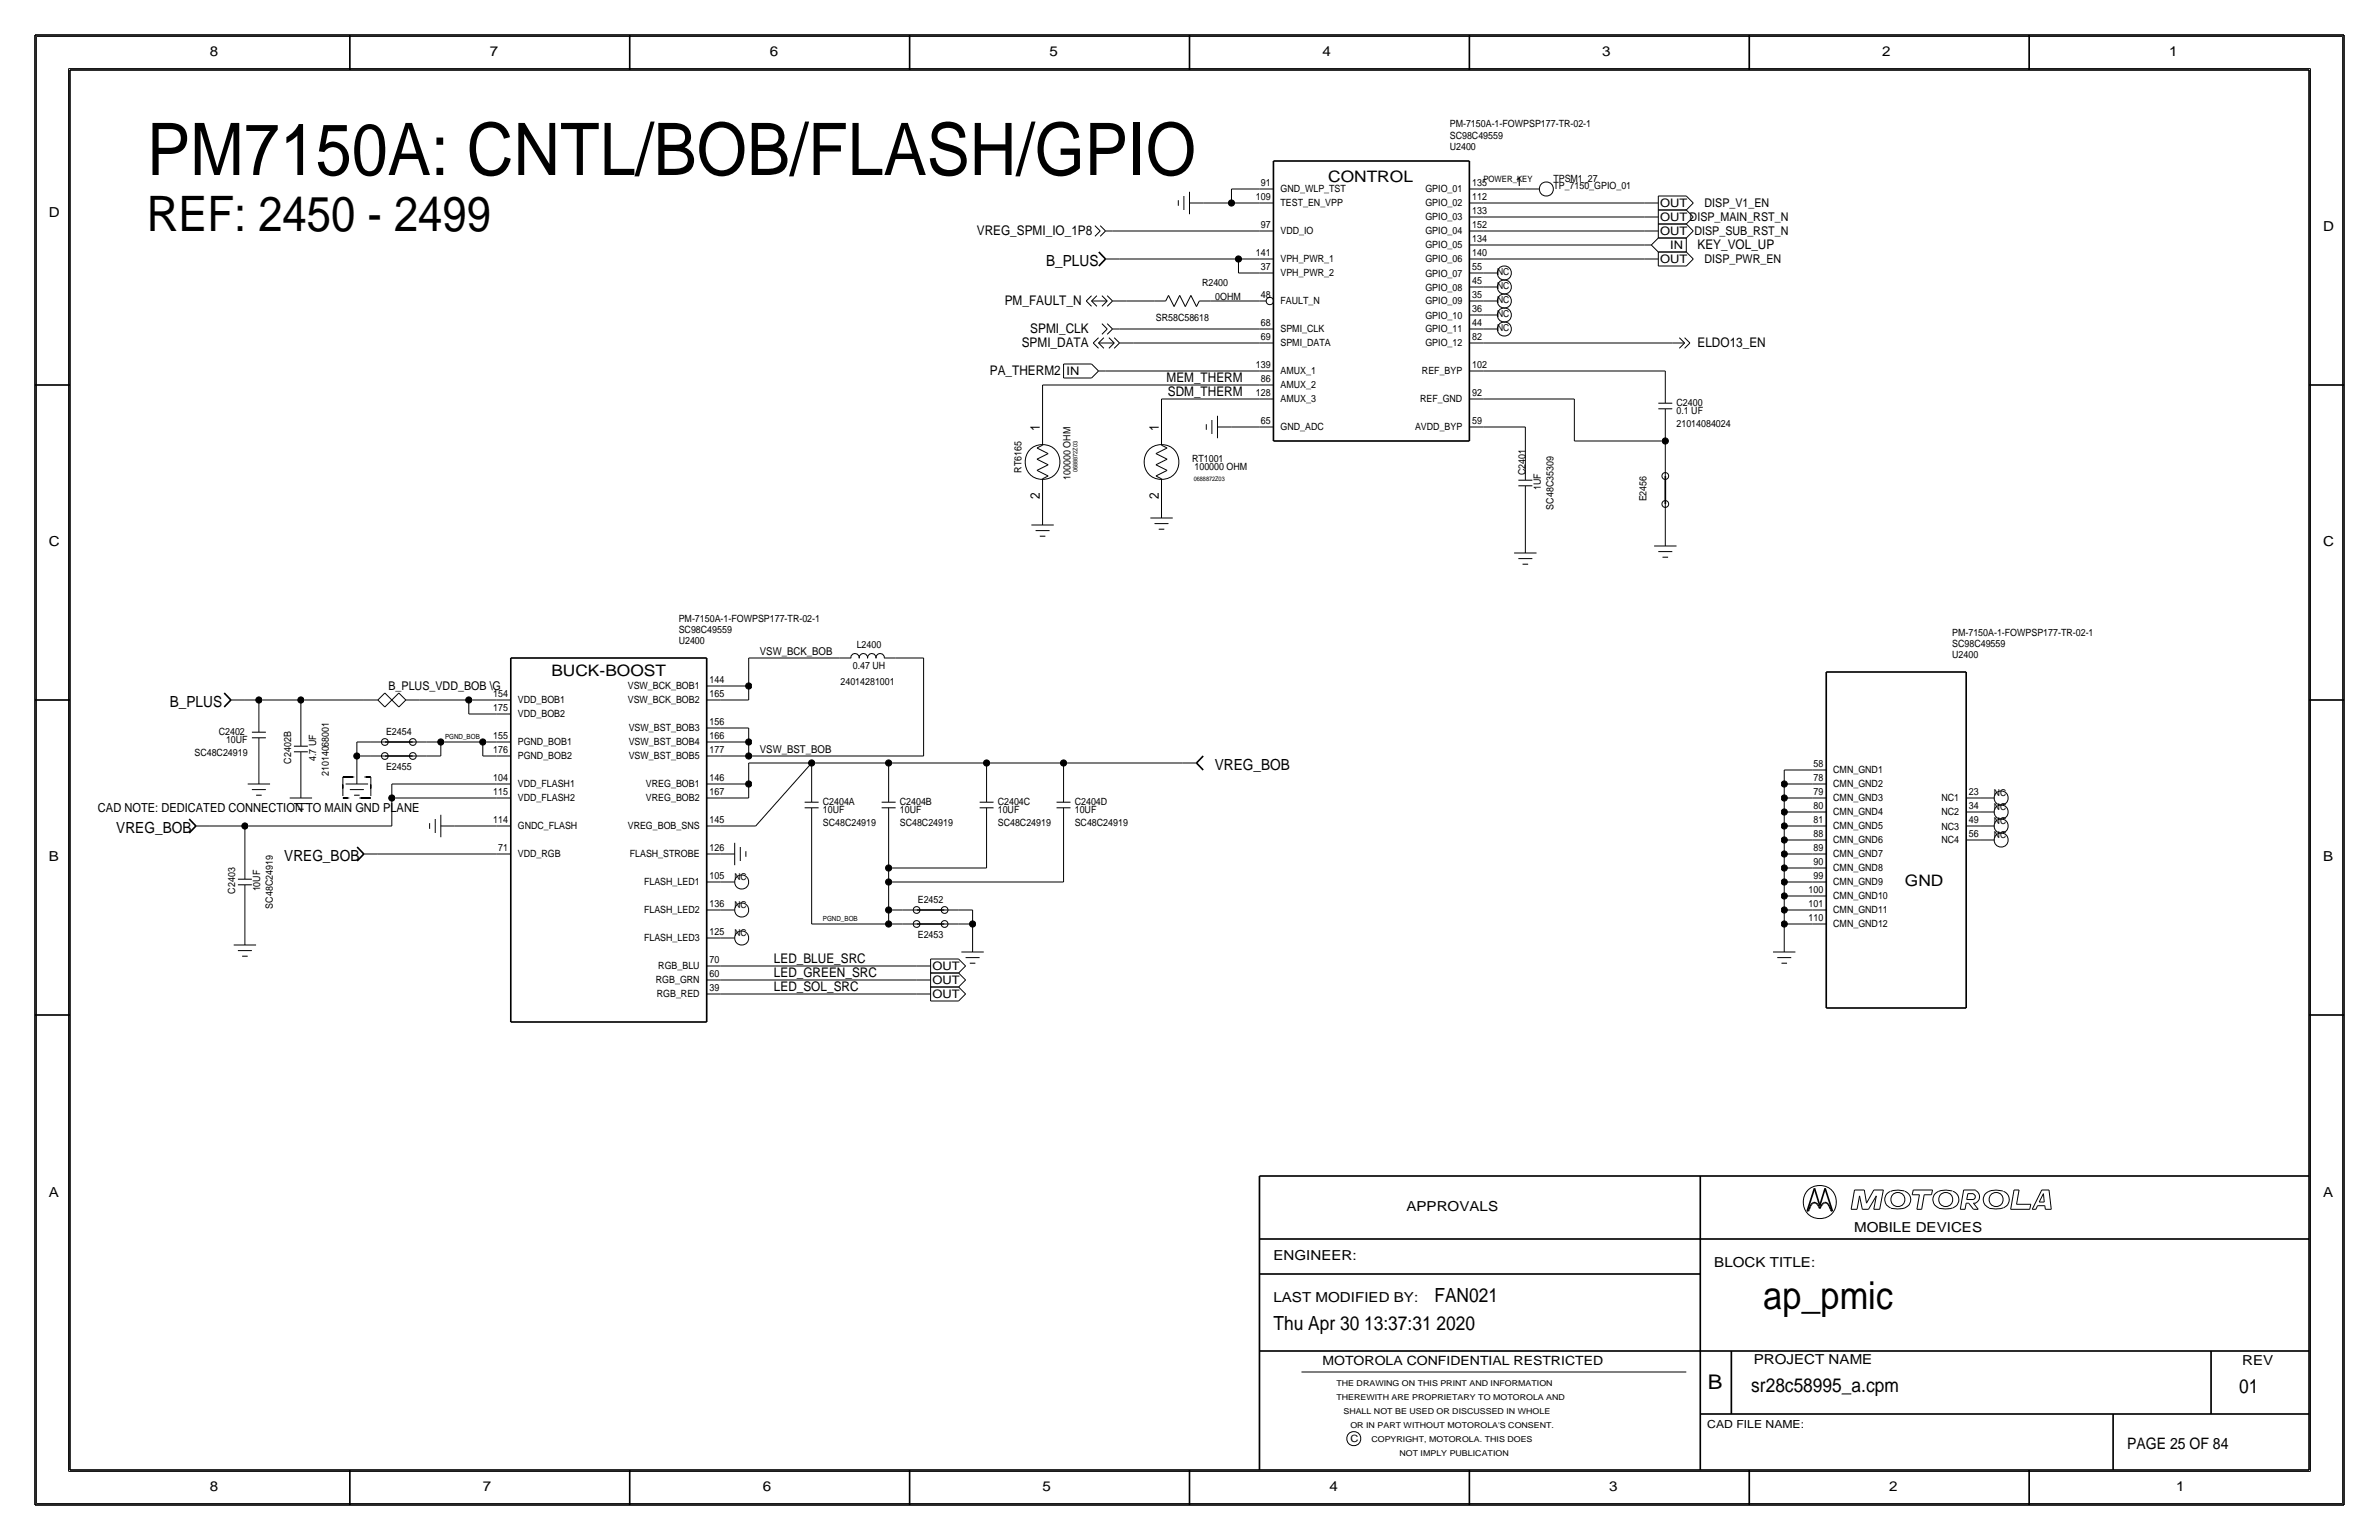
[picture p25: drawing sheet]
<svg xmlns="http://www.w3.org/2000/svg" width="432mm" height="279mm" viewBox="0 0 432 279" stroke-linecap="round" stroke-linejoin="round" font-family="sans-serif">
<defs><g id="words">
<text font-size="13.2" x="26.7" y="31.8">PM7150A: CNTL/BOB/FLASH/GPIO</text>
<text font-size="8.9" x="26.7" y="41.9">REF: 2450 - 2499</text>
<text font-size="7" x="320" y="237.5">ap_pmic</text>
<text font-size="3.7" x="310" y="252.1">B</text>
<g font-size="3.5">
<text x="260.4" y="236.2">FAN021</text>
<text x="231.1" y="241.3">Thu Apr 30 13:37:31 2020</text>
<text x="317.9" y="252.6">sr28c58995_a.cpm</text>
<text x="406.4" y="252.7">01</text>
</g>
<g font-size="2.9">
<text x="241.1" y="33">CONTROL</text>
<text x="100.1" y="122.6">BUCK-BOOST</text>
<text x="345.7" y="160.8">GND</text>
<text x="386.1" y="262.9">PAGE 25 OF 84</text>
</g>
<g font-size="2.8">
<text x="189.9" y="48.3">B_PLUS</text>
<text x="30.8" y="128.3">B_PLUS</text>
<text x="220.5" y="139.7">VREG_BOB</text>
<text x="21.1" y="151.1">VREG_BOB</text>
<text x="51.6" y="156.2">VREG_BOB</text>
</g>
<g font-size="2.5">
<text x="38.1" y="10.2">8</text>
<text x="88.9" y="10.2">7</text>
<text x="139.7" y="10.2">6</text>
<text x="190.5" y="10.2">5</text>
<text x="240" y="10.2">4</text>
<text x="290.8" y="10.2">3</text>
<text x="341.6" y="10.2">2</text>
<text x="393.7" y="10.2">1</text>
<text x="8.9" y="39.4">D</text>
<text x="421.6" y="41.9">D</text>
<text x="8.9" y="99.1">C</text>
<text x="421.6" y="99.1">C</text>
<text x="8.9" y="156.2">B</text>
<text x="421.6" y="156.2">B</text>
<text x="8.9" y="217.2">A</text>
<text x="255.3" y="219.7">APPROVALS</text>
<text x="421.6" y="217.2">A</text>
<text x="336.5" y="223.5">MOBILE DEVICES</text>
<text x="231.1" y="228.6">ENGINEER:</text>
<text x="311.1" y="229.9">BLOCK TITLE:</text>
<text x="231.1" y="236.2">LAST MODIFIED BY:</text>
<text x="318.3" y="247.5">PROJECT NAME</text>
<text x="407" y="247.6">REV</text>
<text x="38.1" y="270.5">8</text>
<text x="87.6" y="270.5">7</text>
<text x="138.4" y="270.5">6</text>
<text x="189.2" y="270.5">5</text>
<text x="241.3" y="270.5">4</text>
<text x="292.1" y="270.5">3</text>
<text x="342.9" y="270.5">2</text>
<text x="395" y="270.5">1</text>
</g>
<g font-size="2.4">
<text x="275.2" y="33.8">1</text>
<text x="177.3" y="42.7">VREG_SPMI_IO_1P8</text>
<text x="308.1" y="45.2">KEY_VOL_UP</text>
<text x="182.4" y="55.4">PM_FAULT_N</text>
<text x="185.4" y="63">SPMI_DATA</text>
<text x="187" y="60.5">SPMI_CLK</text>
<text x="308.1" y="63">ELDO13_EN</text>
<text x="179.7" y="68.1">PA_THERM2</text>
<text x="211.7" y="69.3">MEM_THERM</text>
<text x="212" y="71.9">SDM_THERM</text>
<text x="188.7" y="78.2" transform="rotate(-90 188.7 78.2)">1</text>
<text x="210.3" y="78.2" transform="rotate(-90 210.3 78.2)">1</text>
<text x="188.7" y="90.6" transform="rotate(-90 188.7 90.6)">2</text>
<text x="210.3" y="90.6" transform="rotate(-90 210.3 90.6)">2</text>
<text x="140.5" y="177.3">LED_GREEN_SRC</text>
<text x="140.5" y="174.8">LED_BLUE_SRC</text>
<text x="140.5" y="179.8">LED_SOL_SRC</text>
</g>
<g font-size="2.3">
<text x="17.8" y="147.3">CAD NOTE: DEDICATED CONNECTION TO MAIN GND PLANE</text>
<text x="240" y="247.6">MOTOROLA CONFIDENTIAL RESTRICTED</text>
</g>
<g font-size="2.2">
<text x="309.4" y="37.6">DISP_V1_EN</text>
<text x="309.4" y="47.8">DISP_PWR_EN</text>
<text x="70.5" y="125.2">B_PLUS_VDD_BOB \G</text>
</g>
<g font-size="2.1">
<text x="301.3" y="37.6">OUT</text>
<text x="301.3" y="40.2">OUT DISP_MAIN_RST_N</text>
<text x="301.3" y="47.8">OUT</text>
<text x="301.3" y="42.7">OUT DISP_SUB_RST_N</text>
<text x="303.2" y="45.2">IN</text>
<text x="193.6" y="68">IN</text>
<text x="169.3" y="176.1">OUT</text>
<text x="169.3" y="178.6">OUT</text>
<text x="169.3" y="181.2">OUT</text>
</g>
<g font-size="2">
<text x="137.9" y="118.9">VSW_BCK_BOB</text>
<text x="137.9" y="136.7">VSW_BST_BOB</text>
<text x="309.9" y="259.1">CAD FILE NAME:</text>
</g>
<g font-size="1.8">
<text x="263.1" y="23.1">PM-7150A-1-FOWPSP177-TR-02-1</text>
<text x="263.1" y="25.1">SC98C49559</text>
<text x="263.1" y="27.2">U2400</text>
<text x="228.8" y="33.8">91</text>
<text x="232.4" y="34.8">GND_WLP_TST</text>
<text x="258.7" y="34.9">GPIO_01</text>
<text x="267.2" y="33.8">135</text>
<text x="281.9" y="33">TPSM1_27</text>
<text x="281.9" y="34.3">TP_7150_GPIO_01</text>
<text x="227.9" y="36.3">109</text>
<text x="228.8" y="41.4">97</text>
<text x="232.4" y="37.3">TEST_EN_VPP</text>
<text x="258.7" y="40">GPIO_03</text>
<text x="258.7" y="37.4">GPIO_02</text>
<text x="267.2" y="41.4">152</text>
<text x="267.2" y="38.9">133</text>
<text x="267.2" y="36.3">112</text>
<text x="227.9" y="46.5">141</text>
<text x="232.4" y="47.5">VPH_PWR_1</text>
<text x="232.4" y="42.4">VDD_IO</text>
<text x="258.7" y="47.6">GPIO_06</text>
<text x="258.7" y="45.1">GPIO_05</text>
<text x="258.7" y="42.5">GPIO_04</text>
<text x="267.2" y="46.5">140</text>
<text x="267.2" y="43.9">134</text>
<text x="218.2" y="52">R2400</text>
<text x="228.8" y="49">37</text>
<text x="232.4" y="50">VPH_PWR_2</text>
<text x="258.7" y="50.2">GPIO_07</text>
<text x="258.7" y="52.7">GPIO_08</text>
<text x="267.2" y="51.6">45</text>
<text x="267.2" y="49">55</text>
<text x="209.8" y="58.3">SR58C58618</text>
<text x="220.6" y="54.5">0OHM</text>
<text x="228.8" y="59.2">68</text>
<text x="228.8" y="54.2">48</text>
<text x="232.4" y="55.2">FAULT_N</text>
<text x="258.7" y="55.2">GPIO_09</text>
<text x="258.7" y="57.8">GPIO_10</text>
<text x="267.2" y="59.2">44</text>
<text x="267.2" y="56.6">36</text>
<text x="267.2" y="54.2">35</text>
<text x="228.8" y="61.7">69</text>
<text x="232.4" y="62.8">SPMI_DATA</text>
<text x="232.4" y="60.3">SPMI_CLK</text>
<text x="258.7" y="62.8">GPIO_12</text>
<text x="258.7" y="60.3">GPIO_11</text>
<text x="267.2" y="61.7">82</text>
<text x="227.9" y="71.9">128</text>
<text x="227.9" y="66.8">139</text>
<text x="228.8" y="69.3">86</text>
<text x="232.4" y="67.9">AMUX_1</text>
<text x="232.4" y="70.5">AMUX_2</text>
<text x="258.1" y="67.9">REF_BYP</text>
<text x="267.2" y="71.9">92</text>
<text x="267.2" y="66.8">102</text>
<text x="228.8" y="77">65</text>
<text x="232.4" y="73">AMUX_3</text>
<text x="232.4" y="78">GND_ADC</text>
<text x="257.7" y="72.9">REF_GND</text>
<text x="267.2" y="77">59</text>
<text x="304.3" y="77.5">21014084024</text>
<text x="304.3" y="73.7">C2400</text>
<text x="304.3" y="75.2">0.1 UF</text>
<text x="216.4" y="83.8">RT1001</text>
<text x="256.8" y="78.1">AVDD_BYP</text>
<text x="185.4" y="85.7" transform="rotate(-90 185.4 85.7)">RT6165</text>
<text x="194.3" y="87" transform="rotate(-90 194.3 87)">100000 OHM</text>
<text x="216.8" y="85.2">100000 OHM</text>
<text x="276.9" y="86.2" transform="rotate(-90 276.9 86.2)">C2401</text>
<text x="279.7" y="88.9" transform="rotate(-90 279.7 88.9)">1UF</text>
<text x="281.9" y="92.5" transform="rotate(-90 281.9 92.5)">SC48C35309</text>
<text x="298.9" y="91" transform="rotate(-90 298.9 91)">E2456</text>
<text x="123.2" y="112.8">PM-7150A-1-FOWPSP177-TR-02-1</text>
<text x="123.2" y="114.8">SC98C49559</text>
<text x="123.2" y="116.8">U2400</text>
<text x="155.5" y="117.7">L2400</text>
<text x="354.3" y="115.3">PM-7150A-1-FOWPSP177-TR-02-1</text>
<text x="354.3" y="117.3">SC98C49559</text>
<text x="354.3" y="119.4">U2400</text>
<text x="113.9" y="125">VSW_BCK_BOB1</text>
<text x="128.8" y="123.9">144</text>
<text x="152.6" y="124.2">24014281001</text>
<text x="154.8" y="121.4">0.47 UH</text>
<text x="89.5" y="129">175</text>
<text x="89.5" y="126.5">154</text>
<text x="94" y="127.5">VDD_BOB1</text>
<text x="94" y="130">VDD_BOB2</text>
<text x="113.9" y="127.5">VSW_BCK_BOB2</text>
<text x="128.8" y="131.6">156</text>
<text x="128.8" y="126.5">165</text>
<text x="35.3" y="137.2">SC48C24919</text>
<text x="39.7" y="133.4">C2402</text>
<text x="41" y="134.9">10UF</text>
<text x="70.1" y="133.4">E2454</text>
<text x="89.5" y="136.6">176</text>
<text x="89.5" y="134.1">155</text>
<text x="94" y="135.1">PGND_BOB1</text>
<text x="94" y="137.7">PGND_BOB2</text>
<text x="114.1" y="137.7">VSW_BST_BOB5</text>
<text x="114.1" y="132.6">VSW_BST_BOB3</text>
<text x="114.1" y="135.1">VSW_BST_BOB4</text>
<text x="128.8" y="136.6">177</text>
<text x="128.8" y="134.1">166</text>
<text x="52.8" y="138.5" transform="rotate(-90 52.8 138.5)">C2402B</text>
<text x="57.4" y="138.1" transform="rotate(-90 57.4 138.1)">4.7 UF</text>
<text x="59.7" y="140.8" transform="rotate(-90 59.7 140.8)">21014068001</text>
<text x="70.1" y="139.7">E2455</text>
<text x="89.5" y="141.7">104</text>
<text x="94" y="142.7">VDD_FLASH1</text>
<text x="117.2" y="142.7">VREG_BOB1</text>
<text x="128.8" y="141.7">146</text>
<text x="329.2" y="141.8">78</text>
<text x="329.2" y="139.2">58</text>
<text x="332.7" y="140.2">CMN_GND1</text>
<text x="332.7" y="142.8">CMN_GND2</text>
<text x="89.5" y="144.3">115</text>
<text x="89.5" y="149.3">114</text>
<text x="94" y="145.3">VDD_FLASH2</text>
<text x="117.2" y="145.3">VREG_BOB2</text>
<text x="128.8" y="149.3">145</text>
<text x="128.8" y="144.3">167</text>
<text x="149.4" y="147.6">10UF</text>
<text x="149.4" y="146">C2404A</text>
<text x="149.4" y="149.9">SC48C24919</text>
<text x="163.3" y="147.6">10UF</text>
<text x="163.3" y="146">C2404B</text>
<text x="163.3" y="149.9">SC48C24919</text>
<text x="181.1" y="147.6">10UF</text>
<text x="181.1" y="149.9">SC48C24919</text>
<text x="181.1" y="146">C2404C</text>
<text x="195.1" y="147.6">10UF</text>
<text x="195.1" y="149.9">SC48C24919</text>
<text x="195.1" y="146">C2404D</text>
<text x="329.2" y="149.3">81</text>
<text x="329.2" y="146.9">80</text>
<text x="329.2" y="144.3">79</text>
<text x="332.7" y="145.3">CMN_GND3</text>
<text x="332.7" y="147.9">CMN_GND4</text>
<text x="352.4" y="145.3">NC1</text>
<text x="352.4" y="147.9">NC2</text>
<text x="357.4" y="149.4">49</text>
<text x="357.4" y="146.9">34</text>
<text x="357.4" y="144.3">23</text>
<text x="90.4" y="154.4">71</text>
<text x="94" y="155.4">VDD_RGB</text>
<text x="94" y="150.4">GNDC_FLASH</text>
<text x="113.9" y="150.3">VREG_BOB_SNS</text>
<text x="114.3" y="155.4">FLASH_STROBE</text>
<text x="128.8" y="154.4">126</text>
<text x="329.2" y="154.4">89</text>
<text x="329.2" y="151.9">88</text>
<text x="332.7" y="150.4">CMN_GND5</text>
<text x="332.7" y="152.9">CMN_GND6</text>
<text x="332.7" y="155.4">CMN_GND7</text>
<text x="352.4" y="150.5">NC3</text>
<text x="352.4" y="153">NC4</text>
<text x="357.4" y="151.9">56</text>
<text x="47.2" y="161.7" transform="rotate(-90 47.2 161.7)">10UF</text>
<text x="116.9" y="160.6">FLASH_LED1</text>
<text x="128.8" y="159.5">105</text>
<text x="329.2" y="159.5">99</text>
<text x="329.2" y="156.9">90</text>
<text x="332.7" y="157.9">CMN_GND8</text>
<text x="332.7" y="160.6">CMN_GND9</text>
<text x="42.7" y="162.1" transform="rotate(-90 42.7 162.1)">C2403</text>
<text x="49.5" y="164.9" transform="rotate(-90 49.5 164.9)">SC48C24919</text>
<text x="116.9" y="165.7">FLASH_LED2</text>
<text x="128.8" y="164.6">136</text>
<text x="166.6" y="163.8">E2452</text>
<text x="328.3" y="167.1">110</text>
<text x="328.3" y="164.6">101</text>
<text x="328.3" y="162">100</text>
<text x="332.7" y="163.1">CMN_GND10</text>
<text x="332.7" y="165.6">CMN_GND11</text>
<text x="116.9" y="170.8">FLASH_LED3</text>
<text x="128.8" y="169.7">125</text>
<text x="166.6" y="170.2">E2453</text>
<text x="332.7" y="168.2">CMN_GND12</text>
<text x="119" y="178.4">RGB_GRN</text>
<text x="119.5" y="175.9">RGB_BLU</text>
<text x="128.8" y="179.8">39</text>
<text x="128.8" y="177.3">60</text>
<text x="128.8" y="174.7">70</text>
<text x="119.2" y="181">RGB_RED</text>
<text x="245.1" y="261.6">C</text>
</g>
<g font-size="1.7">
<text x="271.7" y="52.5">NC</text>
<text x="271.7" y="49.9">NC</text>
<text x="271.7" y="57.6">NC</text>
<text x="271.7" y="55">NC</text>
<text x="271.7" y="60.1">NC</text>
<text x="361.9" y="149.5">NC</text>
<text x="361.9" y="146.9">NC</text>
<text x="361.9" y="144.4">NC</text>
<text x="361.9" y="152">NC</text>
<text x="133.3" y="159.6">NC</text>
<text x="133.3" y="164.7">NC</text>
<text x="133.3" y="169.8">NC</text>
</g>
<text font-size="1.6" x="269.2" y="33">POWER_KEY</text>
<g font-size="1.5">
<text x="242.6" y="251.5">THE DRAWING ON THIS PRINT AND INFORMATION</text>
<text x="242.6" y="254">THEREWITH ARE PROPRIETARY TO MOTOROLA AND</text>
<text x="243.8" y="256.5">SHALL NOT BE USED OR DISCUSSED IN WHOLE</text>
<text x="245.1" y="259.1">OR IN PART WITHOUT MOTOROLA'S CONSENT.</text>
<text x="248.9" y="261.6">COPYRIGHT, MOTOROLA. THIS DOES</text>
<text x="254" y="264.2">NOT IMPLY PUBLICATION</text>
</g>
<g font-size="1.3">
<text x="80.8" y="134.1">PGND_BOB</text>
<text x="149.4" y="167.1">PGND_BOB</text>
</g>
<g font-size="1.1">
<text x="195.6" y="85.7" transform="rotate(-90 195.6 85.7)">0688872Z03</text>
<text x="216.7" y="87.3">0688872Z03</text>
</g>
</g></defs>
<g fill="none" stroke="#000" stroke-width=".18">
<path d="M6.6 6.6h418.6zM6.6 6.6v266.2zM12.4 12.4v254.6zM12.4 12.4h407zM419.4 12.4v254.6zM425.2 6.6v266.2zM213.9 36.3v1zM214.9 35.6v2.5zM215.9 36.8h2.5zM215.9 34.8v4.1zM218.4 36.8h5.1zM223.5 36.8h5.1z"/>
<path d="M223.5 34.3v2.5zM223.5 34.3h5.1zM228.6 36.8h2.5zM228.6 34.3h2.5zM266.7 34.3h2.5zM266.7 39.4h2.5zM266.7 36.8h2.5zM269.2 34.3h7.7zM269.2 36.8h29.3zM269.2 39.4h29.3zM276.9 34.3h2.5zM298.5 36.8h2.5z"/>
<path d="M298.5 39.4h2.5zM301 35.6h5.1zM301 38.1h5.1zM301 35.6v2.5zM301 38.1v2.5zM306.1 35.6l1.2 1.2zM306.1 38.1l1.2 1.3zM307.3 36.8l-1.2 1.3zM307.3 39.4l-1.2 1.2zM197.2 54.6l.9 1zM197.2 54.6l.9-1zM198.1 54.6l1-1z"/>
<path d="M198.1 54.6l1 1zM198.1 54.6h2.9zM198.7 40.9l1 1zM199.7 41.9l-1 1zM199.7 40.9l1 1zM200 55.6l1-1zM200 58.7l1 1zM200 53.6l1 1zM200.7 41.9l-1 1zM200.7 41.9h1.2zM200.7 47h2.5zM201 59.7l-1 1z"/>
<path d="M201 58.7l.9 1zM201 53.6l.9 1zM201.9 54.6h2.6zM201.9 41.9h26.7zM201.9 54.6l-.9 1zM201.9 59.7l-.9 1zM201.9 59.7h1.3zM203.2 59.7h25.4zM203.2 47h21.6zM204.5 54.6h5zM209.6 54.6h2zM212.1 53.6l-.5 1z"/>
<path d="M212.1 53.6l1 2zM214.1 53.6l1 2zM214.1 53.6l-1 2zM216.2 53.6l1 2zM216.2 53.6l-1.1 2zM217.7 54.6l-.5 1zM217.7 54.6h2zM219.7 54.6h8.9zM224.8 49.5h3.8zM224.8 47v2.5zM224.8 47h3.8zM228.6 47h2.5z"/>
<path d="M228.6 41.9h2.5zM228.6 59.7h2.5zM228.6 54.6h1.2zM228.6 49.5h2.5zM266.7 41.9h2.5zM266.7 47h2.5zM266.7 44.4h2.5zM266.7 49.5h2.5zM266.7 52.1h2.5zM266.7 59.7h2.5zM266.7 57.2h2.5zM266.7 54.6h2.5z"/>
<path d="M269.2 44.4h29.2zM269.2 47h29.3zM269.2 41.9h29.3zM269.2 59.7h2.6zM269.2 57.2h2.6zM269.2 54.6h2.6zM269.2 52.1h2.6zM269.2 49.5h2.6zM298.4 44.4h1.3zM298.5 47h2.5zM298.5 41.9h2.5zM299.7 44.4l1.3 1.3z"/>
<path d="M301 43.2h5.1zM301 45.7h5.1zM301 48.3h5.1zM301 45.7v2.6zM301 40.6h5.1zM301 40.6v2.6zM301 43.2l-1.3 1.3zM306.1 45.7l1.2 1.3zM306.1 40.6l1.2 1.3zM306.1 43.2v2.5zM307.3 47l-1.2 1.3zM307.3 41.9l-1.2 1.3z"/>
<path d="M189.2 69.8h39.4zM189.2 69.9v8.8zM189.2 78.7v2.1zM193 66h5.1zM193 66v2.6zM193 68.6h5.1zM198.1 66l1.3 1.3zM198.4 62.2l1 1zM199.4 62.2h2.8zM199.4 67.3h1.3zM199.4 67.3l-1.3 1.3zM199.4 62.2l1 1z"/>
<path d="M199.4 61.3l-1 .9zM200.4 61.3l-1 .9zM200.7 67.3h27.9zM201.3 61.3l.9 .9zM202.2 62.2l-.9 1zM202.2 61.3l1 .9zM203.2 62.2l-1 1zM203.2 62.2h2.5zM205.7 62.2h22.9zM210.8 72.4h17.8zM210.8 72.4v6.3zM210.8 78.7v2.1z"/>
<path d="M218.9 77v1zM220 76.2v2.5zM221 77.5h2.5zM221 75.4v4.1zM223.5 77.5h5.1zM228.6 67.3h2.5zM228.6 72.4h2.5zM228.6 69.8h2.5zM228.6 62.2h2.5zM228.6 77.5h2.5zM266.7 67.3h2.5zM266.7 72.4h2.5z"/>
<path d="M266.7 62.2h2.5zM266.7 77.5h2.5zM269.2 77.5h7.7zM269.2 67.3h33.1zM269.2 72.4h16.6zM269.2 62.2h34.3zM276.9 77.5v5zM285.8 72.4v7.6zM301 74.2h2.5zM301 73.2h2.5zM302.3 67.3v1.3zM302.3 78.7v1.3z"/>
<path d="M302.3 74.2v4.5zM302.3 68.6v4.6zM303.5 62.2h2.3zM304.8 63.2l1-1zM304.8 61.3l1 .9zM305.8 61.3l.9 .9zM305.8 63.2l.9-1zM187.2 95.2h4.1zM188 96.3h2.5zM188.2 83.3l2-1zM188.2 85.3l2-1zM188.2 81.3l1-.5z"/>
<path d="M188.2 81.3l2 1zM188.2 83.3l2 1zM188.2 85.3l2 1.1zM188.7 97.3h1zM189.2 88.9v3.8zM189.2 92.7v2.5zM189.2 86.9v2zM189.2 86.9l1-.5zM208.8 94h4.1zM209.6 95h2.5zM209.8 86.4l1 .5zM209.8 82.3l2-1z"/>
<path d="M209.8 84.3l2-1zM209.8 86.4l2-1.1zM209.8 82.3l2 1zM209.8 84.3l2 1zM210.3 96h1zM210.8 88.9v2.5zM210.8 91.4v2.6zM210.8 86.9v2zM210.8 80.8l1 .5zM275.6 88.1h2.5zM275.6 87.1h2.5zM276.9 92.7v5.1z"/>
<path d="M276.9 97.8v2.5zM276.9 88.1v4.6zM276.9 82.6v4.5zM285.8 80h16.5zM300.2 99.1h4.1zM302.3 94v2.5zM302.3 80v3.8zM302.3 96.5v2.6zM302.3 83.8v2.6zM302.3 91.4v2.6zM135.9 119.4h16.5zM135.9 119.4v5.1z"/>
<path d="M152.4 119.4h2zM154.4 119.4a.75 .75 0 0 1 .8-.8 .75 .75 0 0 1 .7 .8M156 119.4a.75 .75 0 0 1 .7-.8 .75 .75 0 0 1 .7 .8M157.5 119.4a.75 .75 0 0 1 .7-.8 .75 .75 0 0 1 .8 .8M159 119.4a.75 .75 0 0 1 .7-.8 .75 .75 0 0 1 .8 .8M160.5 119.4h2.1zM162.6 119.4h5zM167.6 119.4v17.8zM274.8 100.3h4.1zM275.6 101.3h2.5zM276.4 102.4h1zM301 100.1h2.5z"/>
<path d="M301.8 101.1h1zM41.9 127h2.5zM44.4 127h2.6zM45.7 133.9h2.6zM45.7 132.8h2.6zM47 138.4v1.3zM47 127v1.3zM47 133.9v4.5zM47 128.3v4.5zM47 139.7v2.5zM47 127h7.6zM53.3 135.4h2.6z"/>
<path d="M53.3 136.4h2.6zM54.6 127h11.4zM54.6 127v3.8zM54.6 136.4v4.6zM54.6 130.8v4.6zM64.8 134.6v2.6zM64.8 137.2h2.5zM64.8 137.2v2.5zM64.8 134.6h2.5zM64.8 139.7v2.5zM66 127h2.6zM67.3 137.2h2.6z"/>
<path d="M67.3 134.6h2.6zM68.6 127l1.2-1.3zM68.6 127l1.2 1.3zM69.8 128.3l1.3-1.3zM69.9 125.7l1.2 1.3zM71.1 127l1.3 1.3zM72.4 125.7l-1.3 1.3zM72.4 125.7l1.3 1.3zM73.7 127h2.5zM73.7 127l-1.3 1.3zM74.9 137.2h2.6zM74.9 134.6h2.6z"/>
<path d="M76.2 127h8.9zM77.5 134.6h2.5zM77.5 137.2h2.5zM80 134.6h7.6zM80 134.6v2.6zM85.1 129.5h5.1zM85.1 127v2.5zM85.1 127h5.1zM87.6 137.2h2.6zM87.6 134.6v2.6zM87.6 134.6h2.6zM90.2 137.2h2.5z"/>
<path d="M90.2 129.5h2.5zM90.2 134.6h2.5zM90.2 127h2.5zM128.3 137.2h2.5zM128.3 134.6h2.5zM128.3 127h2.5zM128.3 132.1h2.5zM128.3 124.5h2.5zM130.8 134.6h5.1zM130.8 132.1h5.1zM130.8 124.5h5.1zM130.8 137.2h5.1z"/>
<path d="M130.8 127h5.1zM135.9 138.4h11.4zM135.9 138.4v3.8zM135.9 137.2h31.7zM135.9 134.6v2.6zM135.9 132.1v2.5zM135.9 124.5v2.5zM147.3 138.4l-10.1 11.5zM147.3 138.4v2.6zM147.3 138.4h14zM161.3 138.4h17.8zM161.3 138.4v2.6z"/>
<path d="M179.1 138.4v2.6zM179.1 138.4h13.9zM193 138.4v2.6zM193 138.4h21.6zM214.6 138.4h2.6zM323.8 139.7v2.5zM323.8 139.7h5.1zM328.9 139.7h2.6zM35.6 149.9h2.5zM38.1 149.9h6.3zM43.2 159.5h2.5zM44.4 149.9h26.7z"/>
<path d="M44.4 149.9v5zM44.4 154.9v4.6zM45 142.2h4zM45.7 143.3h2.6zM46.5 144.3h1zM52.6 144.8h4zM53.3 145.8h2.6zM54.1 146.8h1zM54.6 141v1.2zM54.6 142.2v2.6zM62.7 142.2h4.1zM63.5 143.3h2.5z"/>
<path d="M64.3 144.3h1zM66 154.9h2.6zM68.6 154.9h21.6zM71.1 144.8v5.1zM71.1 144.8h19.1zM71.1 142.2v2.6zM71.1 142.2h19.1zM78 149.4v1zM79 148.6v2.5zM80 149.9h2.6zM80 147.8v4.1zM82.5 149.9h7.7z"/>
<path d="M90.2 144.8h2.5zM90.2 149.9h2.5zM90.2 142.2h2.5zM90.2 154.9h2.5zM128.3 144.8h2.5zM128.3 142.2h2.5zM128.3 149.9h2.5zM128.3 154.9h2.5zM130.8 149.9h6.4zM130.8 142.2h5.1zM130.8 154.9h2.5zM130.8 144.8h5.1z"/>
<path d="M133.3 152.9v4.1zM134.4 153.7v2.5zM135.4 154.4v1zM135.9 142.2v2.6zM146 146.6h2.6zM146.1 145.5h2.5zM147.3 151.1v16.5zM147.3 146.6v4.5zM147.3 141v4.5zM160 145.5h2.6zM160 146.6h2.6zM161.3 157.5h17.8z"/>
<path d="M161.3 151.1v6.4zM161.3 157.5v2.5zM161.3 146.6v4.5zM161.3 141v4.5zM177.8 146.6h2.5zM177.8 145.5h2.5zM179.1 151.1v6.4zM179.1 146.6v4.5zM179.1 141v4.5zM191.8 146.6h2.5zM191.8 145.5h2.5zM193 151.1v8.9z"/>
<path d="M193 146.6v4.5zM193 141v4.5zM323.8 157.5v2.5zM323.8 154.9v2.6zM323.8 152.4v2.5zM323.8 149.9v2.5zM323.8 147.3v2.6zM323.8 144.8v2.5zM323.8 142.2v2.6zM323.9 157.5h5zM323.9 154.9h5zM323.9 152.4h5z"/>
<path d="M323.9 149.9h5zM323.9 147.3h5zM323.9 144.8h5zM323.9 142.2h5zM328.9 157.5h2.6zM328.9 154.9h2.6zM328.9 152.4h2.6zM328.9 149.9h2.6zM328.9 147.3h2.6zM328.9 144.8h2.6zM328.9 142.2h2.6zM356.9 152.4h2.5z"/>
<path d="M356.9 149.9h2.5zM356.9 147.3h2.5zM356.9 144.8h2.5zM359.4 152.4h2.5zM359.4 149.9h2.5zM359.4 147.3h2.5zM359.4 144.8h2.5zM42.4 171.4h4.1zM43.2 160.5h2.5zM43.2 172.5h2.5zM43.9 173.5h1.1zM44.4 165.1v3.8z"/>
<path d="M44.4 160.5v4.6zM44.4 168.9v2.5zM128.3 165.1h2.5zM128.3 170.2h2.5zM128.3 160h2.5zM128.3 175.3h2.5zM128.3 177.8h2.5zM130.8 175.3h35.6zM130.8 170.2h2.5zM130.8 165.1h2.5zM130.8 160h2.5zM130.8 177.8h35.6z"/>
<path d="M147.3 167.6h14zM161.3 160h31.7zM161.3 160v5.1zM161.3 165.1h2.5zM161.3 165.1v2.5zM161.3 167.6h2.5zM163.8 167.6h2.6zM163.8 165.1h2.6zM166.4 175.3h2.5zM166.4 177.8h2.5zM168.9 174h5.1zM168.9 176.5h5.1z"/>
<path d="M168.9 174v2.5zM168.9 179.1h5.1zM168.9 176.5v2.6zM168.9 179.1v2.5zM171.5 167.6h2.5zM171.5 165.1h2.5zM174 165.1h2.5zM174 167.6h2.5zM174 174l1.3 1.3zM174 176.5l1.3 1.3zM174 179.1l1.3 1.2zM174.5 172.7h4.1z"/>
<path d="M175.3 175.3l-1.3 1.2zM175.3 177.8l-1.3 1.3zM175.3 173.7h2.5zM176 174.8h1zM176.5 165.1v2.5zM176.5 167.6v2.6zM176.5 170.2v2.5zM321.8 172.7h4.1zM322.6 173.7h2.5zM323.3 174.8h1.1zM323.8 167.6h5.1zM323.8 165.1v2.5z"/>
<path d="M323.8 167.6v2.6zM323.8 162.6v2.5zM323.8 160v2.6zM323.8 170.2v2.5zM323.9 165.1h5zM323.9 162.6h5zM323.9 160h5zM328.9 167.6h2.6zM328.9 165.1h2.6zM328.9 162.6h2.6zM328.9 160h2.6zM128.3 180.3h2.5z"/>
<path d="M130.8 180.3h35.6zM166.4 180.3h2.5zM168.9 181.6h5.1zM175.3 180.3l-1.3 1.3zM336 219.4h1.1zM336.6 215.9h1.8zM336.6 215.9l-.6 3.5zM337.5 217l-.4 2.4zM337.5 217l.5 2.4zM338 219.4h1.1zM338.4 215.9l.4 2.4zM340.1 219.4h1.1z"/>
<path d="M340.1 215.9h1.7zM340.1 215.9l-1.3 2.4zM340.6 217l-1.5 2.4zM340.6 217l-.5 2.4zM341.8 215.9l-.6 3.5zM343.1 216.2a1.6 1.6 0 0 0-1 1.5 1.6 1.6 0 0 0 1.1 1.5M345.7 216.1h-.2a4 4 0 0 0-2.3 .1M345.7 216.2a1.59 1.59 0 0 1 1.1 1.5 1.59 1.59 0 0 1-1.1 1.5 5.1 5.1 0 0 1-2.5 0M347.1 216.8h1.3zM347.3 215.9l-.2 .9zM347.3 215.9h3.5zM347.9 219.4h.9z"/>
<path d="M348.4 216.8l-.5 2.6zM349.2 216.8l-.4 2.6zM349.2 216.8h1.4zM350.8 215.9l-.2 .9zM354.4 216.1a3.1 3.1 0 0 0-3.3 .7 1.62 1.62 0 0 0 .8 2.4M354.4 219.2a5.1 5.1 0 0 1-2.5 0M354.5 216.2a1.59 1.59 0 0 1 1 1.5 1.59 1.59 0 0 1-1 1.5M355.8 219.4h.9zM356.4 215.9l-.6 3.5zM356.4 215.9h2.2zM356.9 218.3l-.2 1.1zM356.9 218.3h.4z"/>
<path d="M357 217.6h1.2zM357.2 216.6l-.2 1zM357.2 216.6h1zM357.3 218.3l.9 1.1zM358.1 216.7a.5 .5 0 0 1 .4 .4 .5 .5 0 0 1-.4 .5M358.2 219.4h.9zM358.2 218.3l.9 1.1zM358.2 218.3h.4zM358.5 216a1.24 1.24 0 0 1 .8 1.1 1.24 1.24 0 0 1-.8 1.2M363.5 216.1a3.1 3.1 0 0 0-3.3 .7 1.62 1.62 0 0 0 .8 2.4M363.6 219.2a5.1 5.1 0 0 1-2.6 0M363.6 216.2a1.59 1.59 0 0 1 1.1 1.5 1.59 1.59 0 0 1-1.1 1.5"/>
<path d="M364.9 219.4h3.5zM365.6 215.9l-.7 3.5zM365.6 215.9h.9zM366 218.5h2.6zM366.5 215.9l-.5 2.6zM368.6 218.5l-.2 .9zM368.9 219.4h.6zM369.8 218.7h1.3zM369.8 218.7l-.3 .7zM370.1 218.1h.9zM370.6 215.9l-1.7 3.5zM370.6 215.9h1.3z"/>
<path d="M370.9 216.6l-.8 1.5zM370.9 216.6l.1 1.5zM371.1 218.7l.1 .7zM371.2 219.4h1.1zM371.9 215.9l.4 3.5zM236.2 248.9h69.9zM6.6 272.8h418.6zM12.4 267h407z"/>
<circle cx="280.7" cy="34.3" r="1.28"/>
<circle cx="230.5" cy="54.6" r=".67"/>
<circle cx="273" cy="54.6" r="1.28"/>
<circle cx="273" cy="52.1" r="1.28"/>
<circle cx="273" cy="57.2" r="1.28"/>
<circle cx="273" cy="59.7" r="1.28"/>
<circle cx="273" cy="49.5" r="1.28"/>
<circle cx="189.2" cy="83.8" r="3.2"/>
<circle cx="210.8" cy="83.8" r="3.2"/>
<circle cx="302.3" cy="86.4" r=".61"/>
<circle cx="302.3" cy="91.4" r=".61"/>
<circle cx="69.8" cy="137.2" r=".61"/>
<circle cx="69.9" cy="134.6" r=".61"/>
<circle cx="74.9" cy="137.2" r=".61"/>
<circle cx="74.9" cy="134.6" r=".61"/>
<circle cx="363.2" cy="147.3" r="1.28"/>
<circle cx="363.2" cy="144.8" r="1.28"/>
<circle cx="363.2" cy="152.4" r="1.28"/>
<circle cx="363.2" cy="149.9" r="1.28"/>
<circle cx="134.6" cy="165.1" r="1.28"/>
<circle cx="134.6" cy="160" r="1.28"/>
<circle cx="134.6" cy="170.2" r="1.28"/>
<circle cx="166.4" cy="165.1" r=".61"/>
<circle cx="166.4" cy="167.6" r=".61"/>
<circle cx="171.4" cy="165.1" r=".61"/>
<circle cx="171.5" cy="167.6" r=".61"/>
<circle cx="330.3" cy="218.1" r="3"/>
<circle cx="344.5" cy="217.6" r="1.28"/>
<circle cx="353.2" cy="217.6" r="1.28"/>
<circle cx="362.3" cy="217.6" r="1.28"/>
<circle cx="245.7" cy="261" r="1.28"/>
</g>
<path d="M62.2 141h5.1zM62.2 141v3.8zM62.2 144.8h5.1zM67.3 141v3.8z" fill="none" stroke="#000" stroke-width=".18" stroke-dasharray="2.1" stroke-linecap="butt"/>
<g fill="#000" stroke="#000" stroke-width=".18">
<circle cx="223.5" cy="36.8" r=".56"/>
<circle cx="224.8" cy="47" r=".56"/>
<circle cx="302.3" cy="80" r=".56"/>
<circle cx="47" cy="127" r=".56"/>
<circle cx="54.6" cy="127" r=".56"/>
<circle cx="64.8" cy="137.2" r=".56"/>
<circle cx="80" cy="134.6" r=".56"/>
<circle cx="85.1" cy="127" r=".56"/>
<circle cx="87.6" cy="134.6" r=".56"/>
<circle cx="135.9" cy="134.6" r=".56"/>
<circle cx="135.9" cy="124.5" r=".56"/>
<circle cx="135.9" cy="137.2" r=".56"/>
<circle cx="147.3" cy="138.4" r=".56"/>
<circle cx="161.3" cy="138.4" r=".56"/>
<circle cx="179.1" cy="138.4" r=".56"/>
<circle cx="193" cy="138.4" r=".56"/>
<circle cx="44.4" cy="149.9" r=".56"/>
<circle cx="71.1" cy="144.8" r=".56"/>
<circle cx="135.9" cy="142.2" r=".56"/>
<circle cx="161.3" cy="157.5" r=".56"/>
<circle cx="323.8" cy="154.9" r=".56"/>
<circle cx="323.8" cy="142.2" r=".56"/>
<circle cx="323.8" cy="152.4" r=".56"/>
<circle cx="323.8" cy="149.9" r=".56"/>
<circle cx="323.8" cy="157.5" r=".56"/>
<circle cx="323.8" cy="144.8" r=".56"/>
<circle cx="323.8" cy="147.3" r=".56"/>
<circle cx="161.3" cy="160" r=".56"/>
<circle cx="161.3" cy="165.1" r=".56"/>
<circle cx="161.3" cy="167.6" r=".56"/>
<circle cx="176.5" cy="167.6" r=".56"/>
<circle cx="323.8" cy="162.6" r=".56"/>
<circle cx="323.8" cy="167.6" r=".56"/>
<circle cx="323.8" cy="165.1" r=".56"/>
<circle cx="323.8" cy="160" r=".56"/>
</g>
<g fill="none" stroke="#000" stroke-width=".3">
<path d="M6.3 6.4v266.7zM6.4 6.4h419zM12.7 12.7h406.4zM12.7 12.7v254zM63.5 6.4v6.3zM114.3 6.4v6.3zM165.1 6.4v6.3zM215.9 6.3v6.4zM266.7 6.4v6.3zM317.5 6.4v6.3zM368.3 6.4v6.3zM419.1 12.7v254z"/>
<path d="M425.4 6.4v266.7zM231.1 29.2h35.6zM231.1 29.2v50.8zM266.7 29.2v50.8zM199.4 45.7l1.3 1.3zM200.7 47l-1.3 1.3zM6.3 69.8h6.4zM419.1 69.8h6.3zM231.1 80h35.6zM302.3 86.4v5zM92.7 119.4h35.6zM92.7 119.4v66z"/>
<path d="M128.3 119.4v66zM6.3 127h6.4zM40.7 125.7l1.2 1.3zM41.9 127l-1.2 1.3zM69.8 137.2h5.1zM69.8 134.6h5.1zM217.2 138.4l1.2 1.3zM218.4 137.2l-1.2 1.2zM331.5 121.9h25.4zM331.5 121.9v61zM356.9 121.9v61zM419.1 127h6.3z"/>
<path d="M34.3 148.6l1.3 1.3zM35.6 149.9l-1.3 1.2zM64.8 153.7l1.2 1.2zM66 154.9l-1.2 1.3zM166.4 167.6h5.1zM166.4 165.1h5.1zM6.3 184.1h6.4zM92.7 185.4h35.6zM331.5 182.9h25.4zM419.1 184.1h6.3zM228.6 213.4v53.3zM228.6 213.4h190.5z"/>
<path d="M308.6 213.4v53.3zM328 219.7h.2zM328.4 219.4l-.2 .3zM328.6 218.8l-.2 .6zM328.8 218.5l-.2 .3zM329 218.3l.2-.1zM329 218.3l-.2 .2zM329.2 218.2h.2zM329.3 215.6l-1.3 4.1zM329.3 215.6l1 3.1zM329.4 218.2l.2 .1zM329.6 218.3l.3 .2z"/>
<path d="M329.9 218.5l.2 .3zM330.1 218.8l.2 .5zM330.5 218.8l-.2 .5zM330.8 218.5l-.3 .3zM331 218.3l-.2 .2zM331 218.3l.2-.1zM331.2 218.2h.2zM331.3 215.6l1.3 4.1zM331.3 215.6l-1 3.1zM331.4 218.2l.2 .1zM331.6 218.3l.2 .2zM331.8 218.5l.2 .3z"/>
<path d="M332 218.8l.3 .6zM332.3 219.4l.1 .3zM332.4 219.7h.2zM228.6 231.1h80zM228.6 224.8h190.5zM228.6 245.1h190.5zM308.6 256.5h110.5zM314.2 245.1v11.4zM383.5 256.5v10.2zM401.3 245.1v11.4zM6.4 273h419zM12.7 266.7h406.4z"/>
<path d="M63.5 266.7v6.4zM114.3 266.7v6.4zM165.1 266.7v6.4zM215.9 266.7v6.3zM266.7 266.7v6.4zM317.5 266.7v6.4zM368.3 266.7v6.4z"/>
</g>
<use href="#words"/>
</svg>
